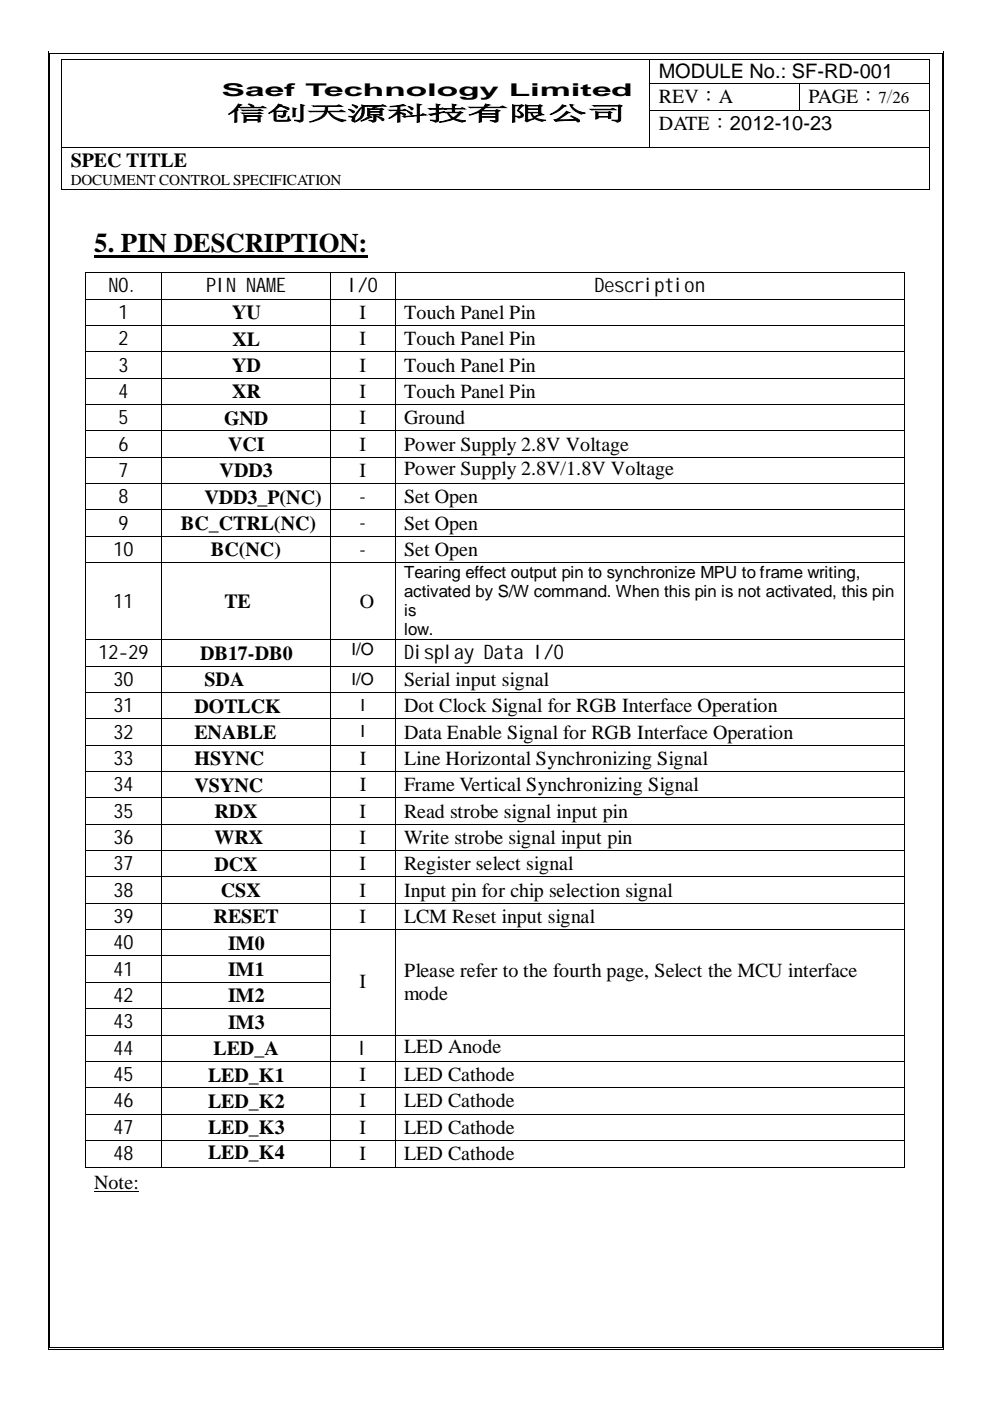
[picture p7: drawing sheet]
<svg xmlns="http://www.w3.org/2000/svg" width="210mm" height="297mm" viewBox="0 0 210 297" stroke-linecap="round" stroke-linejoin="round" font-family="sans-serif">
<defs><g id="words">
<text font-size="5.7" x="20" y="53.5">5. PIN DESCRIPTION:</text>
<g font-size="4.2">
<text x="139.7" y="16.6">MODULE No.: SF-RD-001</text>
<text x="139.7" y="21.8">REV：A</text>
<text x="171.4" y="21.8">PAGE： /</text>
<text x="48.2" y="25.5">信创天源科技有限公司</text>
<text x="139.7" y="27.5">DATE：2012-10-23</text>
<text x="15" y="35.3">SPEC TITLE</text>
<text x="23" y="61.9">NO.</text>
<text x="43.7" y="61.9">PIN NAME</text>
<text x="73.7" y="61.9">I/O</text>
<text x="126.1" y="61.9">Description</text>
<text x="25.1" y="67.6">1</text>
<text x="49.2" y="67.7">YU</text>
<text x="76.2" y="67.6">I</text>
<text x="85.7" y="67.6">Touch Panel Pin</text>
<text x="25.1" y="73.2">2</text>
<text x="49.3" y="73.3">XL</text>
<text x="76.2" y="73.2">I</text>
<text x="85.7" y="73.2">Touch Panel Pin</text>
<text x="25.1" y="78.8">3</text>
<text x="49.2" y="78.9">YD</text>
<text x="76.2" y="78.8">I</text>
<text x="85.7" y="78.8">Touch Panel Pin</text>
<text x="25.1" y="84.4">4</text>
<text x="25.1" y="89.9">5</text>
<text x="49.2" y="84.4">XR</text>
<text x="76.2" y="84.4">I</text>
<text x="76.2" y="89.9">I</text>
<text x="85.7" y="84.4">Touch Panel Pin</text>
<text x="85.7" y="89.9">Ground</text>
<text x="25.1" y="95.5">6</text>
<text x="47.5" y="90">GND</text>
<text x="48.3" y="95.6">VCI</text>
<text x="76.2" y="95.5">I</text>
<text x="85.7" y="95.5">Power Supply 2.8V Voltage</text>
<text x="25.1" y="101.1">7</text>
<text x="46.6" y="101.2">VDD3</text>
<text x="76.2" y="101.1">I</text>
<text x="85.7" y="100.8">Power Supply 2.8V/1.8V Voltage</text>
<text x="25.1" y="106.7">8</text>
<text x="43.3" y="106.8">VDD3_P(NC)</text>
<text x="85.7" y="106.7">Set Open</text>
<text x="25.1" y="112.3">9</text>
<text x="38.4" y="112.4">BC_CTRL(NC)</text>
<text x="85.7" y="112.3">Set Open</text>
<text x="24" y="117.9">10</text>
<text x="44.7" y="118">BC(NC)</text>
<text x="85.7" y="117.9">Set Open</text>
<text x="24" y="128.8">11</text>
<text x="47.6" y="128.9">TE</text>
<text x="76.3" y="128.8">O</text>
<text x="20.9" y="139.8">12-29</text>
<text x="42.4" y="139.9">DB17-DB0</text>
<text x="85.7" y="139.8">Display Data I/O</text>
<text x="24" y="145.4">30</text>
<text x="43.3" y="145.5">SDA</text>
<text x="85.7" y="145.4">Serial input signal</text>
<text x="24" y="151">31</text>
<text x="41.2" y="151.1">DOTLCK</text>
<text x="85.7" y="151">Dot Clock Signal for RGB Interface Operation</text>
<text x="24" y="156.6">32</text>
<text x="41.2" y="156.7">ENABLE</text>
<text x="85.7" y="156.6">Data Enable Signal for RGB Interface Operation</text>
<text x="24" y="162.2">33</text>
<text x="24" y="167.8">34</text>
<text x="41.2" y="162.2">HSYNC</text>
<text x="41.2" y="167.8">VSYNC</text>
<text x="76.3" y="162.2">I</text>
<text x="76.3" y="167.8">I</text>
<text x="85.7" y="162.2">Line Horizontal Synchronizing Signal</text>
<text x="85.7" y="167.8">Frame Vertical Synchronizing Signal</text>
<text x="24" y="173.3">35</text>
<text x="45.5" y="173.4">RDX</text>
<text x="76.2" y="173.3">I</text>
<text x="85.7" y="173.3">Read strobe signal input pin</text>
<text x="24" y="178.9">36</text>
<text x="45.5" y="179">WRX</text>
<text x="76.2" y="178.9">I</text>
<text x="85.7" y="178.9">Write strobe signal input pin</text>
<text x="24" y="184.5">37</text>
<text x="45.5" y="184.6">DCX</text>
<text x="76.2" y="184.5">I</text>
<text x="85.7" y="184.5">Register select signal</text>
<text x="24" y="190.1">38</text>
<text x="46.8" y="190.2">CSX</text>
<text x="76.2" y="190.1">I</text>
<text x="85.7" y="190.1">Input pin for chip selection signal</text>
<text x="24" y="195.7">39</text>
<text x="45.3" y="195.8">RESET</text>
<text x="76.2" y="195.7">I</text>
<text x="85.7" y="195.7">LCM Reset input signal</text>
<text x="24" y="201.3">40</text>
<text x="48.3" y="201.4">IM0</text>
<text x="24" y="206.9">41</text>
<text x="48.3" y="207">IM1</text>
<text x="76.2" y="209.6">I</text>
<text x="85.7" y="207.1">Please refer to the fourth page, Select the MCU interface</text>
<text x="24" y="212.5">42</text>
<text x="48.3" y="212.5">IM2</text>
<text x="85.7" y="212">mode</text>
<text x="24" y="218">43</text>
<text x="48.3" y="218.1">IM3</text>
<text x="24" y="223.6">44</text>
<text x="45.3" y="223.7">LED_A</text>
<text x="75.9" y="223.6">I</text>
<text x="85.7" y="223.3">LED Anode</text>
<text x="24" y="229.2">45</text>
<text x="44.1" y="229.3">LED_K1</text>
<text x="76.2" y="229.2">I</text>
<text x="85.7" y="229.2">LED Cathode</text>
<text x="24" y="234.8">46</text>
<text x="44.1" y="234.9">LED_K2</text>
<text x="76.2" y="234.8">I</text>
<text x="85.7" y="234.8">LED Cathode</text>
<text x="24" y="240.4">47</text>
<text x="24" y="246">48</text>
<text x="44.1" y="240.5">LED_K3</text>
<text x="44.1" y="245.7">LED_K4</text>
<text x="76.2" y="240.4">I</text>
<text x="76.2" y="246">I</text>
<text x="85.7" y="240.4">LED Cathode</text>
<text x="85.7" y="246">LED Cathode</text>
<text x="20" y="252.2">Note:</text>
</g>
<g font-size="3.7">
<text x="47" y="20.3">Saef Technology Limited</text>
<text x="76.3" y="106.5">-</text>
<text x="76.3" y="112">-</text>
<text x="76.3" y="117.6">-</text>
</g>
<g font-size="3.6">
<text x="186.3" y="21.8">7</text>
<text x="189.2" y="21.8">26</text>
<text x="85.7" y="122.5">Tearing effect output pin to synchronize MPU to frame writing,</text>
<text x="85.7" y="126.6">activated by S/W command. When this pin is not activated, this pin</text>
<text x="85.7" y="130.7">is</text>
<text x="85.7" y="134.7">low.</text>
<text x="74.5" y="138.9">I/O</text>
<text x="74.5" y="145.1">I/O</text>
<text x="76.5" y="150.7">I</text>
<text x="76.5" y="156.3">I</text>
</g>
<text font-size="3.2" x="15" y="39.2">DOCUMENT CONTROL SPECIFICATION</text>
</g></defs>
<g fill="#000">
<path d="M10.2 11h.1v.5h-.1zM10.2 11h.5v.1h-.5zM13 12.6h.1v.1h-.1zM13 17.6h.1v.2h-.1zM43.4 12.6h.2v.1h-.2zM137.7 12.6h.1v.1h-.1zM137.7 17.6h.1v.2h-.1zM169.4 17.6h.2v.2h-.2zM196.9 12.6h.2v.1h-.2zM196.9 17.6h.2v.2h-.2zM13 23.3h.1v.2h-.1zM13 31.3h.1v.1h-.1z"/>
<path d="M43.4 31.3h.2v.1h-.2zM137.7 23.3h.1v.2h-.1zM137.7 31.3h.1v.1h-.1zM169.4 23.3h.2v.2h-.2zM196.9 23.3h.2v.2h-.2zM196.9 31.3h.2v.1h-.2zM13 40h.1v.2h-.1zM18.1 57.7l.1 .1zM20 54h57.9v.6h-57.9zM34.3 57.7l.1 .1zM70.1 57.7l.1 .1zM83.7 57.7l.1 .1z"/>
<path d="M191.7 57.7l.1 .1zM196.9 40h.2v.2h-.2zM18.1 63.4h.1zM18.1 68.9l.1 .1zM18.1 74.5l.1 .1zM34.3 63.4h.1zM34.3 68.9l.1 .1zM34.3 74.5l.1 .1zM70.1 63.4h.1zM70.1 68.9l.1 .1zM70.1 74.5l.1 .1zM83.7 63.4h.1z"/>
<path d="M83.7 68.9l.1 .1zM83.7 74.5l.1 .1zM191.7 63.4h.1zM191.7 68.9l.1 .1zM191.7 74.5l.1 .1zM18.1 80.1l.1 .1zM18.1 85.7l.1 .1zM18.1 91.3l.1 .1zM18.1 96.9l.1 .1zM34.3 80.1l.1 .1zM34.3 85.7l.1 .1zM34.3 91.3l.1 .1z"/>
<path d="M34.3 96.9l.1 .1zM70.1 80.1l.1 .1zM70.1 85.7l.1 .1zM70.1 91.3l.1 .1zM70.1 96.9l.1 .1zM83.7 80.1l.1 .1zM83.7 85.7l.1 .1zM83.7 91.3l.1 .1zM83.7 96.9l.1 .1zM191.7 80.1l.1 .1zM191.7 85.7l.1 .1zM191.7 91.3l.1 .1z"/>
<path d="M191.7 96.9l.1 .1zM18.1 102.5l.1 .1zM18.1 108.1h.1zM18.1 113.7h.1zM18.1 119.2l.1 .1zM34.3 102.5l.1 .1zM34.3 108.1h.1zM34.3 113.7h.1zM34.3 119.2l.1 .1zM70.1 102.5l.1 .1zM70.1 108.1h.1zM70.1 113.7h.1z"/>
<path d="M70.1 119.2l.1 .1zM83.7 102.5l.1 .1zM83.7 108.1h.1zM83.7 113.7h.1zM83.7 119.2l.1 .1zM191.7 102.5l.1 .1zM191.7 108.1h.1zM191.7 113.7h.1zM191.7 119.2l.1 .1zM18.1 135.6l.1 .1zM34.3 135.6l.1 .1zM70.1 135.6l.1 .1z"/>
<path d="M83.7 135.6l.1 .1zM191.7 135.6l.1 .1zM18.1 141.2l.1 .1zM18.1 146.8h.1zM18.1 152.3l.1 .1zM18.1 157.9l.1 .1zM34.3 141.2l.1 .1zM34.3 146.8h.1zM34.3 152.3l.1 .1zM34.3 157.9l.1 .1zM70.1 141.2l.1 .1zM70.1 146.8h.1z"/>
<path d="M70.1 152.3l.1 .1zM70.1 157.9l.1 .1zM83.7 141.2l.1 .1zM83.7 146.8h.1zM83.7 152.3l.1 .1zM83.7 157.9l.1 .1zM191.7 141.2l.1 .1zM191.7 146.8h.1zM191.7 152.3l.1 .1zM191.7 157.9l.1 .1zM18.1 163.5l.1 .1zM18.1 169.1l.1 .1z"/>
<path d="M18.1 174.7l.1 .1zM34.3 163.5l.1 .1zM34.3 169.1l.1 .1zM34.3 174.7l.1 .1zM70.1 163.5l.1 .1zM70.1 169.1l.1 .1zM70.1 174.7l.1 .1zM83.7 163.5l.1 .1zM83.7 169.1l.1 .1zM83.7 174.7l.1 .1zM191.7 163.5l.1 .1zM191.7 169.1l.1 .1z"/>
<path d="M191.7 174.7l.1 .1zM18.1 180.3l.1 .1zM18.1 185.9l.1 .1zM18.1 191.5h.1zM18.1 197l.1 .1zM34.3 180.3l.1 .1zM34.3 185.9l.1 .1zM34.3 191.5h.1zM34.3 197l.1 .1zM70.1 180.3l.1 .1zM70.1 185.9l.1 .1zM70.1 191.5h.1z"/>
<path d="M70.1 197l.1 .1zM83.7 180.3l.1 .1zM83.7 185.9l.1 .1zM83.7 191.5h.1zM83.7 197l.1 .1zM191.7 180.3l.1 .1zM191.7 185.9l.1 .1zM191.7 191.5h.1zM191.7 197l.1 .1zM18.1 202.6l.1 .1zM18.1 208.2l.1 .1zM18.1 213.8l.1 .1z"/>
<path d="M18.1 219.4l.1 .1zM34.3 202.6l.1 .1zM34.3 208.2l.1 .1zM34.3 213.8l.1 .1zM34.3 219.4l.1 .1zM70.1 202.6l.1 .1zM70.1 208.2l.1 .1zM70.1 213.8l.1 .1zM70.1 219.4l.1 .1zM83.7 202.6l.1 .1zM83.7 208.2l.1 .1zM83.7 213.8l.1 .1z"/>
<path d="M83.7 219.4l.1 .1zM191.7 202.6l.1 .1zM191.7 208.2l.1 .1zM191.7 213.8l.1 .1zM191.7 219.4l.1 .1zM18.1 225l.1 .1zM18.1 230.6l.1 .1zM18.1 236.2h.1zM34.3 225l.1 .1zM34.3 230.6l.1 .1zM34.3 236.2h.1zM70.1 225l.1 .1z"/>
<path d="M70.1 230.6l.1 .1zM70.1 236.2h.1zM83.7 225l.1 .1zM83.7 230.6l.1 .1zM83.7 236.2h.1zM191.7 225l.1 .1zM191.7 230.6l.1 .1zM191.7 236.2h.1zM18.1 241.8h.1zM18.1 247.4l.1 .1zM34.3 241.8h.1zM34.3 247.4l.1 .1z"/>
<path d="M70.1 241.8h.1zM70.1 247.4l.1 .1zM83.7 241.8h.1zM83.7 247.4l.1 .1zM191.7 241.8h.1zM191.7 247.4l.1 .1z"/>
</g>
<g fill="none" stroke="#000" stroke-width=".21">
<path d="M13 12.7v4.9M13 17.8v5.5M13.1 12.6h30.3M43.6 12.6h94.1M137.8 12.7v4.9M137.8 17.8v5.5M137.8 12.6h59.1M137.8 17.7h31.6M169.5 17.8v5.5M169.6 17.7h27.3M197 12.7v4.9M197 17.8v5.5"/>
<path d="M13 23.5v7.8M13 31.4v8.6M13.1 31.4h30.3M43.6 31.4h94.1M137.8 23.5v7.8M137.8 23.4h31.6M137.8 31.4h59.1M169.6 23.4h27.3M197 23.5v7.8M197 31.4v8.6M13.1 40.1h183.8M18.2 57.8v5.6"/>
<path d="M18.2 57.7h16.1M34.3 57.8v5.6M34.4 57.7h35.7M70.1 57.8v5.6M70.2 57.7h13.5M83.8 57.8v5.6M83.8 57.7h107.9M191.7 57.8v5.6M18.2 63.4v5.5M18.2 74.6v5.5l16.1 .1M18.2 63.4h16.1M18.2 74.6h16.1"/>
<path d="M34.3 69h-16.1v5.5M34.3 63.4v5.5M34.3 69v5.5M34.3 74.6v5.5M34.4 69h35.7v5.5M34.4 63.4h35.7M34.4 74.6h35.7M70.1 63.4v5.5M70.1 74.6v5.5l-35.7 .1M70.2 63.4h13.5M70.2 69h13.5M70.2 74.6h13.5"/>
<path d="M83.8 63.4v5.5M83.8 74.6v5.5l107.9 .1M83.8 63.4h107.9M83.8 74.6h107.9M191.7 69h-107.9v5.5M191.7 63.4v5.5M191.7 69v5.5M191.7 74.6v5.5M18.2 80.2v5.5M18.2 85.8v5.5M18.2 91.4v5.5M18.2 85.8h16.1"/>
<path d="M18.2 91.3h16.1M34.3 96.9l-16.1 .1v5.5M34.3 80.2v5.5M34.3 85.8v5.5M34.3 91.4v5.5M34.3 97v5.5M34.4 96.9l35.7 .1v5.5M34.4 85.8h35.7M34.4 91.3h35.7M70.1 80.2v5.5M70.1 85.8v5.5M70.1 91.4v5.5"/>
<path d="M70.2 80.2h13.5M70.2 85.8h13.5M70.2 91.3h13.5M70.2 96.9h13.5M83.8 80.2v5.5M83.8 85.8v5.5M83.8 91.4v5.5M83.8 85.8h107.9M83.8 91.3h107.9M191.7 96.9l-107.9 .1v5.5M191.7 80.2v5.5M191.7 85.8v5.5"/>
<path d="M191.7 91.4v5.5M191.7 97v5.5M18.2 102.6v5.5h16.1M18.2 108.1v5.6M18.2 113.7v5.5l16.1 .1M18.2 119.3v16.3M18.2 102.5h16.1M18.2 113.7h16.1M34.3 102.6v5.5M34.3 108.1v5.6M34.3 113.7v5.5M34.3 119.3v16.3"/>
<path d="M34.4 102.5h35.7M34.4 113.7h35.7M70.1 102.6v5.5h-35.7M70.1 108.1v5.6M70.1 113.7v5.5l-35.7 .1M70.1 119.3v16.3M70.2 102.5h13.5M70.2 108.1h13.5M70.2 113.7h13.5M70.2 119.3h13.5M83.8 102.6v5.5h107.9M83.8 108.1v5.6"/>
<path d="M83.8 113.7v5.5l107.9 .1M83.8 119.3v16.3M83.8 102.5h107.9M83.8 113.7h107.9M191.7 102.6v5.5M191.7 108.1v5.6M191.7 113.7v5.5M191.7 119.3v16.3M34.3 135.6l-16.1 .1v5.5M34.3 135.7v5.5M34.4 135.6l35.7 .1v5.5M70.2 135.6h13.5"/>
<path d="M191.7 135.6l-107.9 .1v5.5M191.7 135.7v5.5M18.2 141.3v5.5h16.1M18.2 146.8v5.5M18.2 152.4v5.5l16.1 .1M18.2 158v5.5M18.2 141.2h16.1M18.2 152.4h16.1M34.3 141.3v5.5M34.3 146.8v5.5M34.3 152.4v5.5M34.3 158v5.5"/>
<path d="M34.4 141.2h35.7M34.4 152.4h35.7M70.1 141.3v5.5h-35.7M70.1 146.8v5.5M70.1 152.4v5.5l-35.7 .1M70.1 158v5.5M70.2 141.2h13.5M70.2 146.8h13.5M70.2 152.4h13.5M70.2 158h13.5M83.8 141.3v5.5h107.9M83.8 146.8v5.5"/>
<path d="M83.8 152.4v5.5l107.9 .1M83.8 158v5.5M83.8 141.2h107.9M83.8 152.4h107.9M191.7 141.3v5.5M191.7 146.8v5.5M191.7 152.4v5.5M191.7 158v5.5M18.2 163.6v5.5M18.2 169.2v5.5M18.2 163.6h16.1M18.2 169.1h16.1"/>
<path d="M34.3 174.7l-16.1 .1v5.5M34.3 163.6v5.5M34.3 169.2v5.5M34.3 174.8v5.5M34.4 174.7l35.7 .1v5.5M34.4 163.6h35.7M34.4 169.1h35.7M70.1 163.6v5.5M70.1 169.2v5.5M70.2 163.6h13.5M70.2 169.1h13.5M70.2 174.7h13.5"/>
<path d="M83.8 163.6v5.5M83.8 169.2v5.5M83.8 163.6h107.9M83.8 169.1h107.9M191.7 174.7l-107.9 .1v5.5M191.7 163.6v5.5M191.7 169.2v5.5M191.7 174.8v5.5M18.2 180.4v5.5h16.1M18.2 186v5.5M18.2 191.5v5.5M18.2 197.1v5.5"/>
<path d="M18.2 180.3h16.1M18.2 191.5h16.1M18.2 197.1h16.1M34.3 180.4v5.5M34.3 186v5.5M34.3 191.5v5.5M34.3 197.1v5.5M34.4 180.3h35.7M34.4 191.5h35.7M34.4 197.1h35.7M70.1 180.4v5.5h-35.7M70.1 186v5.5"/>
<path d="M70.1 191.5v5.5M70.1 197.1v5.5M70.2 180.3h13.5M70.2 185.9h13.5M70.2 191.5h13.5M70.2 197.1h13.5M83.8 180.4v5.5h107.9M83.8 186v5.5M83.8 191.5v5.5M83.8 197.1v5.5M83.8 180.3h107.9M83.8 191.5h107.9"/>
<path d="M83.8 197.1h107.9M191.7 180.4v5.5M191.7 186v5.5M191.7 191.5v5.5M191.7 197.1v5.5M18.2 208.3v5.5M18.2 219.5v5.5h16.1M18.2 208.3h16.1M18.2 219.4h16.1M34.3 202.7h-16.1v5.5M34.3 213.9h-16.1v5.5M34.3 202.7v5.5"/>
<path d="M34.3 208.3v5.5M34.3 213.9v5.5M34.3 219.5v5.5M34.4 202.7h35.7v5.5M34.4 213.9h35.7v5.5M34.4 208.3h35.7M34.4 219.4h35.7M70.1 208.3v5.5M70.1 219.5v5.5h-35.7M70.2 219.4h13.5M83.8 202.7v5.5M83.8 208.3v5.5"/>
<path d="M83.8 213.9v5.5M83.8 219.5v5.5h107.9M83.8 219.4h107.9M191.7 202.7v5.5M191.7 208.3v5.5M191.7 213.9v5.5M191.7 219.5v5.5M18.2 225.1v5.5M18.2 230.7v5.5M18.2 236.2v5.6M18.2 230.6h16.1M18.2 236.2h16.1"/>
<path d="M34.3 225.1v5.5M34.3 230.7v5.5M34.3 236.2v5.6M34.4 230.6h35.7M34.4 236.2h35.7M70.1 225.1v5.5M70.1 230.7v5.5M70.1 236.2v5.6M70.2 225h13.5M70.2 230.6h13.5M70.2 236.2h13.5M83.8 225.1v5.5"/>
<path d="M83.8 230.7v5.5M83.8 236.2v5.6M83.8 230.6h107.9M83.8 236.2h107.9M191.7 225.1v5.5M191.7 230.7v5.5M191.7 236.2v5.6M18.2 247.5h16.1M20 252.7h9.5M34.3 241.8h-16.1v5.6M34.3 241.8v5.6M34.4 241.8h35.7v5.6"/>
<path d="M34.4 247.5h35.7M70.2 241.8h13.5M70.2 247.5h13.5M83.8 247.5h107.9M191.7 241.8h-107.9v5.6M191.7 241.8v5.6"/>
</g>
<g fill="#fff">
<path d="M10.3 11.1h.2v.4h-.2z"/>
<path d="M10.3 11.1h.4v.2h-.4z"/>
</g>
<path d="M10.5 11.3h.2v.2h-.2z" fill="#000"/>
<path d="M10.7 11h188.9" fill="none" stroke="#000" stroke-width=".21"/>
<path d="M10.7 11.1h188.9v.2h-188.9z" fill="#fff"/>
<path d="M10.7 11.4h188.9" fill="none" stroke="#000" stroke-width=".21"/>
<path d="M199.6 11h.6v.1h-.6zM200 11h.2v.5h-.2z" fill="#000"/>
<g fill="#fff">
<path d="M199.8 11.1h.2v.4h-.2z"/>
<path d="M199.6 11.1h.4v.2h-.4z"/>
</g>
<path d="M199.6 11.3h.2v.2h-.2z" fill="#000"/>
<path d="M10.2 11.5v274.1" fill="none" stroke="#000" stroke-width=".21"/>
<path d="M10.3 11.5h.2v274.1h-.2z" fill="#fff"/>
<path d="M10.6 11.5v274.1M200.1 11.5v274.1" fill="none" stroke="#000" stroke-width=".21"/>
<path d="M199.8 11.5h.2v274.1h-.2z" fill="#fff"/>
<path d="M199.7 11.5v274.1" fill="none" stroke="#000" stroke-width=".21"/>
<path d="M10.2 285.6h.1v.5h-.1zM10.2 285.9h.5v.2h-.5z" fill="#000"/>
<g fill="#fff">
<path d="M10.3 285.6h.2v.3h-.2z"/>
<path d="M10.3 285.8h.4v.1h-.4z"/>
</g>
<path d="M10.5 285.6h.2v.2h-.2z" fill="#000"/>
<path d="M10.7 286h188.9" fill="none" stroke="#000" stroke-width=".21"/>
<path d="M10.7 285.8h188.9v.1h-188.9z" fill="#fff"/>
<path d="M10.7 285.7h188.9" fill="none" stroke="#000" stroke-width=".21"/>
<path d="M199.6 285.9h.6v.2h-.6zM200 285.6h.2v.5h-.2z" fill="#000"/>
<g fill="#fff">
<path d="M199.8 285.6h.2v.3h-.2z"/>
<path d="M199.6 285.8h.4v.1h-.4z"/>
</g>
<path d="M199.6 285.6h.2v.2h-.2z" fill="#000"/>
<use href="#words"/>
</svg>
